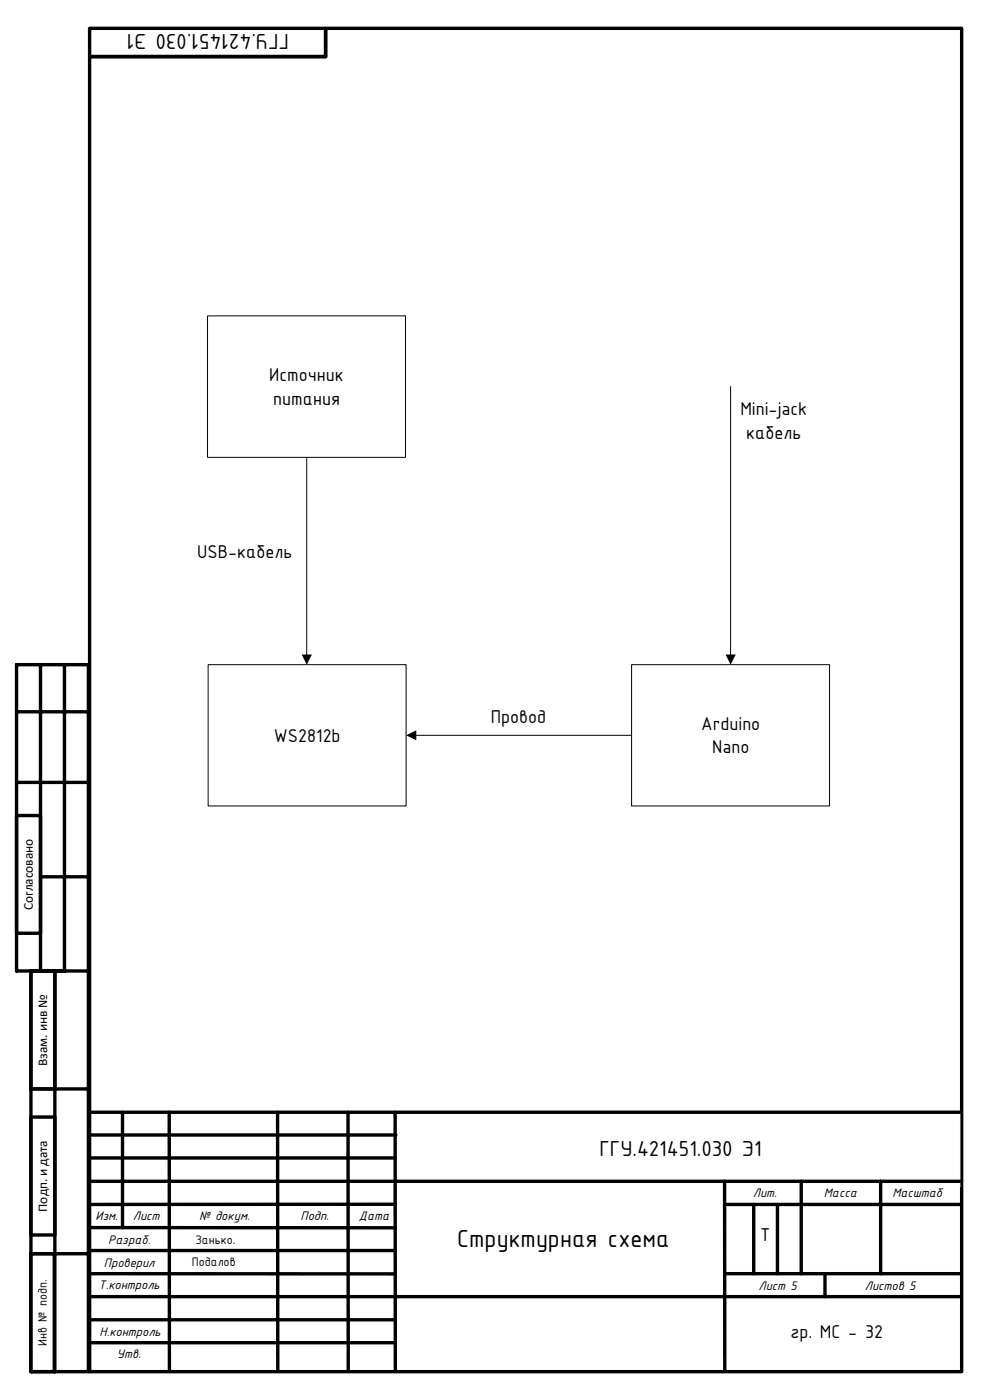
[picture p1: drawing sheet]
<svg xmlns="http://www.w3.org/2000/svg" width="210mm" height="297mm" viewBox="0 0 210 297" stroke-linecap="round" stroke-linejoin="round" font-family="sans-serif">
<defs><g id="words">
<text font-size="5.6" x="97" y="264.5">Структурная схема</text>
<g font-size="5">
<text x="61.3" y="7.3" transform="rotate(-180 61.3 7.3)">ГГУ.421451.030 Э1</text>
<text x="127.2" y="245.2">ГГУ.421451.030 Э1</text>
</g>
<g font-size="4.2">
<text x="57.1" y="80.8">Источник</text>
<text x="58" y="85.9">питания</text>
<text x="157.1" y="88">Mini-jack</text>
<text x="158.3" y="93">кабель</text>
<text x="41.8" y="118.3">USB-кабель</text>
<text x="104.1" y="153.3">Провод</text>
<text x="148.8" y="154.8">Arduino</text>
<text x="58.1" y="157.3">WS2812b</text>
<text x="151" y="159.9">Nano</text>
<text x="161.2" y="263.4">Т</text>
<text x="167.7" y="283.8">гр. МС - 32</text>
</g>
<g font-size="2.8">
<text x="6.9" y="193.1" transform="rotate(-90 6.9 193.1)">Согласовано</text>
<text x="10" y="226.1" transform="rotate(-90 10 226.1)">Взам. инв №</text>
<text x="10" y="257.1" transform="rotate(-90 10 257.1)">Подп. и дата</text>
<text x="159.7" y="254">Лит.</text>
<text x="174.8" y="254">Масса</text>
<text x="189.3" y="254">Масштаб</text>
<text x="20.2" y="258.8">Изм.</text>
<text x="22.9" y="263.9">Разраб.</text>
<text x="28.2" y="258.8">Лист</text>
<text x="41.5" y="263.8">Занько.</text>
<text x="42.2" y="258.8">№ докум.</text>
<text x="63.8" y="258.8">Подп.</text>
<text x="76.2" y="258.8">Дата</text>
<text x="22.1" y="268.7">Проверил</text>
<text x="40.7" y="268.6">Подалов</text>
<text x="20.9" y="273.4">Т.контроль</text>
<text x="160.9" y="273.6">Лист 5</text>
<text x="183.5" y="273.6">Листов 5</text>
<text x="9.9" y="285.5" transform="rotate(-90 9.9 285.5)">Инв № подп.</text>
<text x="21.1" y="283.5">Н.контроль</text>
<text x="24.8" y="288.1">Утв.</text>
</g>
</g></defs>
<path d="M85 235.6h118.6v16.2h-118.6zM188.8 259.1h12v5.9h-12zM33.8 260.7h23.8v4.5h-23.8zM153.2 274.5h48.6v16.1h-48.6z" fill="none" stroke="#fff" stroke-width=".21"/>
<g fill="none" stroke="#000" stroke-width=".72">
<path d="M19 6h185v285h-185zM3.5 151h15.3M8.6 141v65M13.7 141v65M3.5 166h15.3M3.5 173h5.1v25h-5.1zM8.6 186h10.2M6.6 206v85h12.2v-150h-15.3v65h15.3M6.6 206h5v25h-5zM11.6 206v85M6.6 231h12.2M6.6 237h5v25h-5z"/>
<path d="M26 236v24.4M35.9 236v54.6M58.9 236v54.6M73.8 236l.1 54.6M83.8 236l.1 54.6M203.6 236h-184.7l.1 54.6M18.8 245.7h65M18.8 240.8h65.2M18.9 250.6h184.7M83.9 255.5h-65M153.7 250.6l.1 40M153.7 255.5h49.9"/>
<path d="M159.9 255.5v14.7M164.9 255.5v14.7M170 250.6v19.6M186.8 250.6v19.6M6.5 266h5v25h-5zM6.6 266h12.2M18.8 280h65.1M18.9 275.1h184.7M18.9 265.3h65M18.9 260.4l65 .1M19 270.2l64.9 .1M153.7 270.2h49.9"/>
<path d="M175 270.2v4.9M18.9 284.9h65"/>
</g>
<path d="M69.1 6.1v5.9h-50" fill="none" stroke="#000" stroke-width=".8"/>
<path d="M44 67h42v30h-42zM65.1 97v42.1M155 82v57.1M44.2 141h41.9v30h-41.9zM88 156h46M134 141h42v30h-42z" fill="none" stroke="#000" stroke-width=".21"/>
<path d="M64 138.9h2.2l-1.1 2.1zM153.9 138.9h2.2l-1.1 2.1zM86.1 156l2.2-1.1v2.2z" fill="#000"/>
<use href="#words"/>
</svg>
